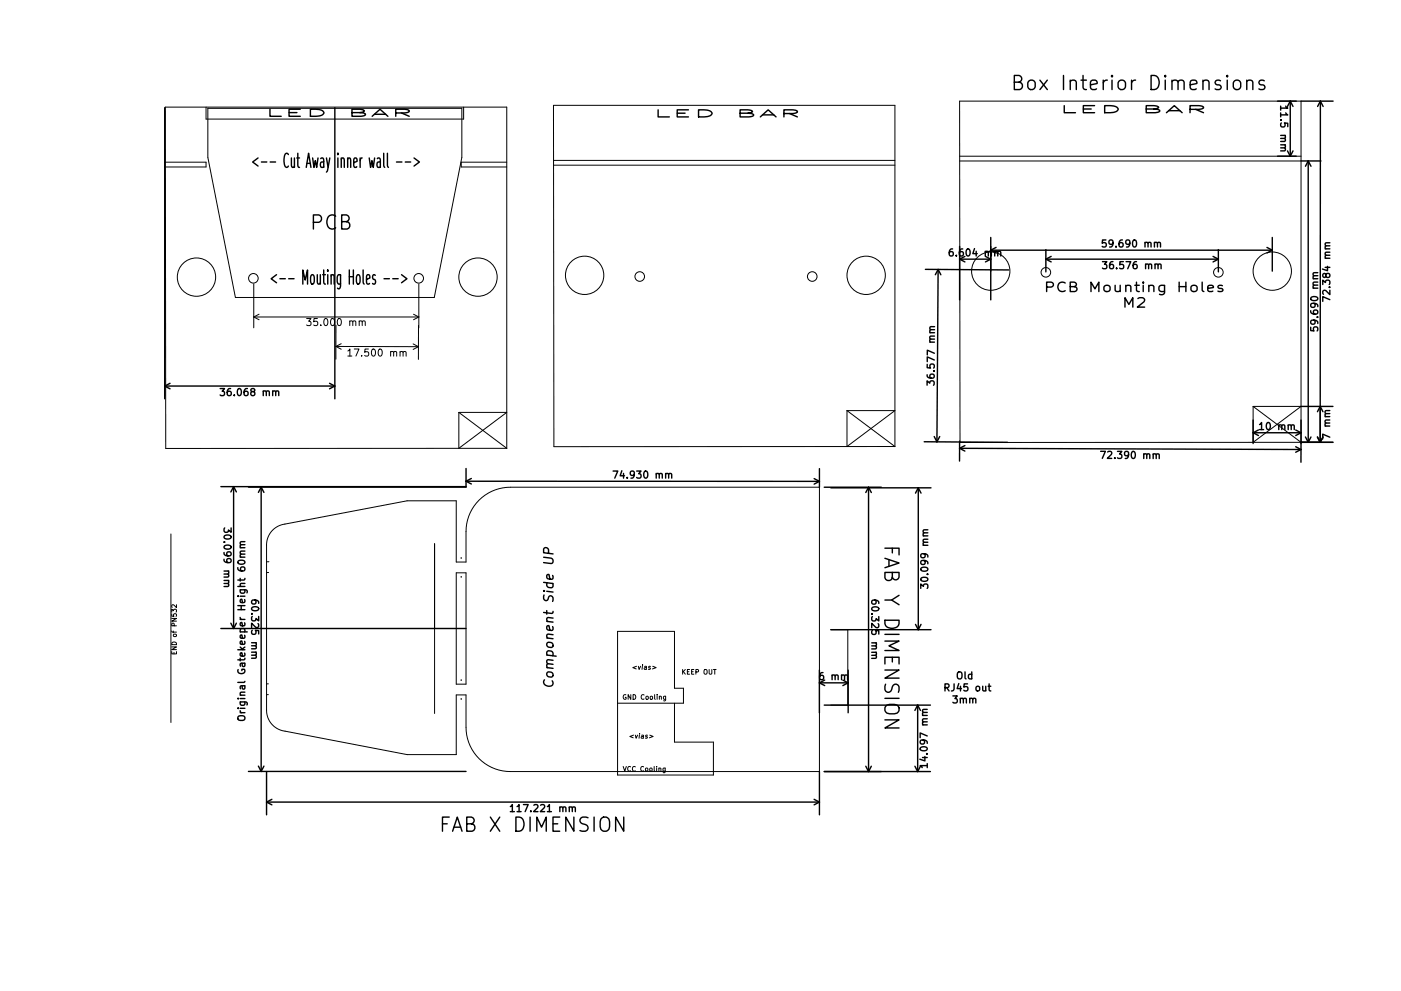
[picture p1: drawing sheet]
<svg xmlns="http://www.w3.org/2000/svg" width="297mm" height="210mm" viewBox="0 0 297 210" stroke-linecap="round" stroke-linejoin="round" font-family="sans-serif">
<g fill="none" stroke="#000" stroke-width=".21">
<path d="M35.1 34.4h8.6v1h-8.6M35.1 22.7h72.3v72.4h-72.3zM43.7 22.7v2.6h54.6v-2.6M44.1 23h53.8v10.4l-5.8 29.7h-42.2l-5.8-29.7zM107.4 34.4h-9.6v1h9.6M117.3 34h72.4M117.3 35h72.4M203.5 21.5h72.3v72.3l-72.3 .1zM203.5 34.2h72.3M203.5 33.1h72.3M53.8 67.3h35M53.8 60.3v9.3"/>
<path d="M53.8 67.3l1.1 .5M54.9 66.7l-1.1 .6M65 67.6h.9l-.5 .6 .5 .1v.6l-.2 .2-.7-.2M67.3 67.6h-.7l-.1 .7 .2-.1h.5l.2 .2-.1 .5-.2 .2-.6-.2M68 68.9v.2M68.8 67.7l.2-.1a.8 .8 0 0 1 .5 .7 .8 .8 0 0 1-.5 .8l-.2-.2-.1-.4zM70.3 67.7l.1-.1a.8 .8 0 0 1 .6 .7 .8 .8 0 0 1-.6 .8 1 1 0 0 1-.1-1.4zM71.2 73.5l17.5 .1M71.2 73.5l1.1 .6M71.2 69v7.2M71.7 67.7l.2-.1a.8 .8 0 0 1 .5 .7 .8 .8 0 0 1-.5 .8 1 1 0 0 1-.2-1.4zM72.3 72.9l-1.1 .6"/>
<path d="M73.7 75.5h.9M73.8 74.5l.4-.5v1.5M74.2 68.2l.2-.1 .3 .1 .1 .9M74.2 68.1v1M74.8 68.3l.2-.2 .4 .1v.9M75.1 74h1l-.6 1.5M76.2 68.2l.2-.1 .3 .1 .1 .9M76.2 68.1v1M76.7 75.4v.1M76.8 68.3l.2-.2 .4 .1v.9M78.1 74.1h-.7l-.1 .7 .2-.2 .5 .1 .2 .2-.1 .5-.6 .2-.2-.2M78.9 74.2l.2-.1a.8 .8 0 0 1 .5 .7 .8 .8 0 0 1-.5 .8l-.4-.6z"/>
<path d="M80.3 74.2l.2-.1a.8 .8 0 0 1 .6 .7 .8 .8 0 0 1-.6 .8l-.3-.6zM82.8 74.7l.2-.1h.4l.1 1M82.8 74.6v1M83.5 74.8l.2-.2h.3l.1 1M84.8 74.7l.2-.1h.4l.1 1M84.8 74.6v1M85.5 74.8l.2-.2h.3l.1 1M87.6 73l1.1 .6M87.7 66.7l1.1 .6M88.7 73.6l-1.1 .5M88.7 69v7.3M88.8 60.3v9.3"/>
<path d="M88.8 67.3l-1.1 .5M97.3 87.5l10.1 7.6M97.3 87.5h10.1l-10.1 7.6zM179.6 87.1l10.1 7.6-72.3 .1-.1-72.5h72.4v72.5M179.6 87.1h10.1l-10.1 7.6zM265.7 86.2h10.1l-10.1 7.6zM265.7 86.2l10.1 7.6M36.2 113.3v40M56.6 119.2h.4M57.7 112.6a4.5 4.5 0 0 1 2.7-1.4l25.9-4.9h10.4v12.9h2.1v-6.4a9.4 9.4 0 0 1 9.4-9.4h65.5v60.3h-65.5a9.4 9.4 0 0 1-9.4-9.4v-6.9h-2.1v12.7h-10.4l-25.8-5a4.5 4.5 0 0 1-4-4.4v-35.1a4.5 4.5 0 0 1 1.2-3zM92.1 115.3v36.1M36.4 138.3v.4h1v-.4"/>
<path d="M36.4 137.3h1l-1 .5h1M36.4 133.9l.2 .2h.8M36.4 131.2h1l-1 .6h1M36.4 130.3v.4l.5 .1-.1-.5h.5v.5M36.4 129.9v-.6l.4 .3 .1-.3h.4v.6M36.5 136.4a.54 .54 0 0 1 .6-.2 .54 .54 0 0 1 .3 .6h-1zM36.7 133.9v.4M36.8 134.6h.5l.1 .4h-.6zM36.9 138.4v.3M36.9 132.8v-.5h-.4l-.1 .5h1M37.4 128.3v.6l-.7-.6-.3 .2 .1 .4M56.6 121.5h.4"/>
<path d="M96.7 121.5h2.1v23.7h-2.1zM176.1 133.6h3.6v16h-3.6M56.6 147.4h.3M56.6 145.1h.3M130.9 149.2h14v-3.2h-1.9v-12h-12.1v30.4h20.4v-7h-8.3v-8.2M132.7 147.4a.45 .45 0 0 0-.6 .5 .45 .45 0 0 0 .6 .4v-.4h-.1M133.7 147.4v1l-.5-1v1M134.2 147.4a.51 .51 0 0 1 .6 .5 .51 .51 0 0 1-.6 .5zM134.3 156l-.8 .3 .8 .2M134.7 156l.2 .6 .3-.6M135 141.4l-.8 .2 .7 .3M135.3 141.4l.2 .6 .3-.6"/>
<path d="M135.6 156l-.1 .6M135.6 155.6v.1M136 156h.4v.6M136.2 141.4l-.1 .6M136.2 141v.1M136.4 156.2l-.5 .2 .2 .2h.3M136.6 147.5a.44 .44 0 0 0-.7 .4 .44 .44 0 0 0 .7 .4M136.7 141.4h.3l.1 .1-.1 .5h-.3l-.1-.3 .5-.1M137 147.8h.4v.5h-.4zM137.3 156h-.3l-.1 .2 .3 .1v.3h-.4M137.8 156l.7 .3-.8 .2M137.9 147.8h.4v.5h-.4z"/>
<path d="M137.9 141.4h-.2l-.2 .2 .4 .1-.1 .3h-.3M138.4 141.4l.7 .2-.8 .3M138.8 147.4v.8l.1 .2M139.3 147.4v.1M139.3 147.7v.7M139.8 147.8h.4v.6M139.8 147.7v.7M141.1 147.7v.8l-.2 .2h-.2M141.1 147.8l-.3-.1-.1 .2v.4h.4M144.7 142v1M144.9 142.5l.4 .5M145.3 142l-.6 .6"/>
<path d="M145.7 142.5h.4M146.2 142h-.5v1h.5M146.6 142.5h.4M147.1 142h-.5v1h.5M147.5 142.6l.5-.1 .1-.4-.6-.1v1M149.3 142.2l.2-.2 .4 .2v.5l-.1 .3-.5-.1zM150.4 142v.9l.1 .1 .4-.1v-.9M151.3 142h.5M151.5 142v1M132.1 162.6l.4 1 .3-1M133.7 162.7a.44 .44 0 0 0-.6 .4 .44 .44 0 0 0 .6 .4M134.7 162.7a.44 .44 0 0 0-.6 .4 .44 .44 0 0 0 .6 .4"/>
<path d="M136.5 162.7a.44 .44 0 0 0-.7 .4 .44 .44 0 0 0 .7 .4M136.9 163h.4v.6l-.4-.1zM137.8 163h.4v.6l-.4-.1zM138.7 162.6v.9l.1 .1M139.2 162.6v.1M139.2 162.9v.7M139.7 163h.4v.6M139.7 162.9v.7M141 162.9v.9l-.2 .1h-.2M141 163l-.3-.1-.1 .2 .1 .5h.3"/>
<circle cx="41.7" cy="58.8" r="4.1"/>
<circle cx="53.7" cy="59" r="1.02"/>
<circle cx="88.8" cy="59" r="1.02"/>
<circle cx="101.3" cy="58.8" r="4.1"/>
<circle cx="124" cy="58.4" r="4.1"/>
<circle cx="135.6" cy="58.7" r="1.02"/>
<circle cx="172.2" cy="58.7" r="1.02"/>
<circle cx="183.6" cy="58.4" r="4.1"/>
<circle cx="210.1" cy="57.5" r="4.1"/>
<circle cx="221.7" cy="57.8" r="1.02"/>
<circle cx="258.3" cy="57.8" r="1.02"/>
<circle cx="269.7" cy="57.5" r="4.1"/>
<circle cx="97.8" cy="118.4" r=".06"/>
<circle cx="97.8" cy="122.4" r=".06"/>
<circle cx="97.8" cy="148.3" r=".06"/>
<circle cx="97.8" cy="144.3" r=".06"/>
</g>
<g fill="none" stroke="#000" stroke-width=".3">
<path d="M215.1 17.4h1a.73 .73 0 0 0 .5-.7 .73 .73 0 0 0-.5-.7h-1v3h1.1a.8 .8 0 0 0 .6-.8 .8 .8 0 0 0-.7-.8M218.1 17.3a.81 .81 0 0 1 .8-.3 .81 .81 0 0 1 .6 .6v.8a.81 .81 0 0 1-.8 .6 .81 .81 0 0 1-.8-.6v-.8zM220.5 17l1.6 2M222.1 17l-1.6 2M225.5 16v3M226.9 17.3a.74 .74 0 0 1 1.3 .1v1.6M226.9 17v2M229.2 17h1.1M229.6 16v2.6l.2 .3 .5 .1M231.2 18l1.4-.3-.1-.6-.9-.1-.4 .4v1.2l.1 .3 .3 .1 .9-.1M233.9 17v2M234.8 17a.77 .77 0 0 0-.9 .6"/>
<path d="M235.8 16l-.2 .1 .2 .2 .1-.2-.1-.1v.3M235.8 17v2M237.3 17.1a.81 .81 0 0 1 1.3 .5v.8a.81 .81 0 0 1-.8 .6 .81 .81 0 0 1-.7-.6v-.8zM239.9 17v2M240.8 17a.77 .77 0 0 0-.9 .6M244.1 16a1.58 1.58 0 0 1 1.7 1 1.58 1.58 0 0 1-.6 1.9l-1.1 .1zM247.1 16l-.2 .1 .2 .2 .1-.2-.1-.1v.3M247.1 17v2M248.5 17.3a.74 .74 0 0 1 1.3 .1v1.6M248.5 17v2M249.8 17.4l.4-.4 .7 .1 .2 .3v1.6M252.3 18l1.5-.3-.2-.6-.8-.1-.5 .4v1.2l.2 .3 .3 .1 .8-.1"/>
<path d="M255.1 17.3a.74 .74 0 0 1 1.2 .1v1.6M255.1 17v2M258.8 17.1l-.7-.1-.5 .4 .2 .5 1 .2 .1 .3-.1 .5-.3 .1-.9-.1M260.2 16l-.1 .1 .1 .2 .1-.2-.1-.1v.3M260.2 17v2M261.8 17.1a.82 .82 0 0 1 1.3 .5v.8a.81 .81 0 0 1-.8 .6 .81 .81 0 0 1-.8-.6v-.8zM264.3 17.3a.74 .74 0 0 1 1.3 .1v1.6M264.3 17v2M268.1 17.1l-.8-.1-.4 .4 .2 .5 1 .2 .1 .3-.1 .5-.3 .1-.9-.1M34.9 22.9v61.7M54.7 33.5l-1.1 .9 1.1 .8M55.4 34.4h1.2"/>
<path d="M57.2 23.2v1.5h2.4M57.3 34.4h1.1M61.1 32.8l-.2-.3a1.34 1.34 0 0 0-.7 1.7 1.12 1.12 0 0 0 .7 1.3l.2-.3M61.3 23.9h1.7M61.8 33.5l.1 1.9 .3 .1 .2-.3M62.4 33.5v2M62.9 33.5h.6M63.1 32.5v2.6l.1 .3 .3 .1M63.7 23.2h-2.4v1.5h2.4M64.9 35.5l.5-3 .5 3M65.1 34.7h.7M65.8 23.2a3 3 0 0 1 2.9 .6 .91 .91 0 0 1-1 .8l-1.9 .1z"/>
<path d="M66.3 33.5l.3 2 .3-1.4 .2 1.4 .3-2M68 33.7l.1-.2 .5 .2v1.8M68.6 34.2l-.5 .2-.2 .4 .2 .7 .5-.1M69.2 33.5l.4 2M69.9 33.5l-.5 2.7-.2 .3M71 22.9v61.7M71.6 32.5v.3M71.6 33.5v2M72.4 33.8l.2-.3 .3 .2 .1 1.8M72.4 33.5v2M73.7 33.8l.2-.3 .4 .2 .1 1.8M73.7 33.5v2"/>
<path d="M74.6 23.9h1.7l.9-.3v-.1l-.4-.3h-2.2v1.5h1.9l1-.3v-.2l-.3-.2-.9-.1M75 34.5l.7-.3-.2-.7-.4 .2-.1 1.4 .2 .4 .4-.1M76.4 33.5v2M76.8 33.5l-.3 .2-.1 .4M78.3 33.5l.3 2 .3-1.4 .2 1.4 .3-2M78.9 24.7l1.7-1.5 1.6 1.5M79.4 24.2h2.4M80 33.7l.1-.2 .5 .2v1.8M80.6 34.2l-.5 .2-.2 .4 .2 .7 .5-.1M81.4 32.5v2.6l.2 .4M82.1 32.5v2.6l.3 .4M83.9 24l2.4-.1 .5-.2v-.2l-1-.3h-1.9v1.5"/>
<path d="M84.1 34.4h1.1M85.1 24l1.7 .7M85.9 34.4h1.2M87.8 33.5l1.1 .9-1.1 .8M139.5 23.3v1.5h2.4M143.6 24h1.6M146 23.3h-2.4v1.5h2.4M148.1 23.3a3 3 0 0 1 2.9 .6 .91 .91 0 0 1-1 .8l-1.9 .1zM156.9 24h1.7l.9-.3v-.1l-.4-.2-2.2-.1v1.5h1.9l1-.3v-.2l-.3-.1-.9-.2M161.2 24.8l1.7-1.5 1.6 1.5M161.7 24.4h2.4M166.2 24.1l2.4-.1 .5-.2v-.2l-1-.3h-1.9v1.5"/>
<path d="M167.4 24.1l1.7 .7M225.6 22.4v1.5h2.4M229.7 23.1h1.7M232.1 22.4h-2.4v1.5h2.4M234.2 22.4a3 3 0 0 1 2.9 .7 .91 .91 0 0 1-1 .7l-1.9 .1zM243 23.1h1.7l.9-.3v-.1l-.4-.2-2.2-.1v1.5h1.9l1-.3v-.2l-.3-.1-.9-.2M247.3 23.9l1.7-1.5 1.6 1.5M247.8 23.5h2.4M252.3 23.2l2.4-.1 .5-.2v-.2l-1-.3h-1.9v1.5M253.5 23.2l1.7 .7M270.9 21.5h3.9M270.9 33.1h3.9"/>
<path d="M271.5 25.4h.2M271.5 22.5v.9M271.5 23.9v.9M271.5 28.7h1M271.5 30.7h1M271.7 26.1l-.2 .2 .2 .6h.5l.2-.1 .1-.5-.2-.2 .7 .1v.7M272.3 29.4l.2 .2v.3l-1 .1M272.3 31.4l.2 .2v.3l-1 .1M272.4 28.7l.1 .2v.4l-1 .1M272.4 30.7l.1 .2v.4l-1 .1M272.6 22.5l.4 .4h-1.5M272.6 23.9l.4 .5h-1.5"/>
<path d="M273 32l.6 1.1M273.6 21.5v11.6M273.6 21.5l-.6 1.1M273.6 21.5l.5 1.1M274.1 32l-.5 1.1M275.8 21.5h6.8M275.8 34.2h4.3M277.4 34.2v59.6M277.4 34.2l.6 1.1M277.4 34.2l-.6 1.1M279.9 21.5v72.3M279.9 21.5l.6 1.1"/>
<path d="M279.9 21.5l-.5 1.1M58.6 58.3l-1.1 .8 1.1 .9M59.3 59.1h1.2M61.2 59.1h1.1M66.1 58.3l.4 .1 .1 .5v.8l-.3 .6-.3-.2-.2-.4v-.8zM66.4 47.2h1.2a.81 .81 0 0 0 .6-.8 .81 .81 0 0 0-.6-.8h-1.2v3M67.3 58.3v1.8l.4 .2 .2-.3M67.9 58.3v2M68.4 58.3h.6M68.6 57.3v2.6l.1 .2 .3 .2M69.5 57.3v.3M69.5 58.3v2"/>
<path d="M70.2 58.6l.2-.3 .4 .1v1.9M70.2 58.3v2M71.2 45.9a1.12 1.12 0 0 0-1.3-.2 1.12 1.12 0 0 0-.6 1.2 1.27 1.27 0 0 0 .3 1.3 1.27 1.27 0 0 0 1.4 .3l.2-.2M72.2 58.3v2.4l-.3 .6-.3-.2M72.2 58.4l-.4-.1-.3 .6 .1 1.2 .2 .2 .4-.2M72.4 47h1a.73 .73 0 0 0 .6-.7 .73 .73 0 0 0-.6-.7h-1v3h1.2a.8 .8 0 0 0 .6-.9 .8 .8 0 0 0-.8-.7M74.1 57.3v3M74.1 58.7h.8M74.9 57.3v3M75.8 58.3l.4 .1 .1 .5v.8l-.2 .6-.4-.2-.1-.4v-.8zM77 57.3v2.6l.2 .4M77.7 59.3l.7-.3-.2-.7-.4 .1-.1 1.5 .2 .4 .4-.2"/>
<path d="M79.6 58.4l-.4-.1-.2 .4 .1 .4 .5 .3v.7l-.2 .2-.4-.2M81.4 59.1h1.2M83.3 59.1h1.1M85.1 58.3l1.2 .8-1.2 .9M196.2 57.1l17.7 .2M198.9 57.2l-.3 36.5M198.9 57.2l.6 1.1M198.9 57.2l-.6 1.1M202 52.8l-.5 .1a1.01 1.01 0 0 0 0 1.4l.5-.1 .1-.5-.3-.3-.4 .1-.1 .2M202.8 54.2v.1M203.5 55h6.6M203.5 52.3v11.3"/>
<path d="M203.5 55l1.1 .6M204.1 52.8l-.4 .1a1.01 1.01 0 0 0 0 1.4l.5-.1 .1-.5-.3-.3-.5 .1-.1 .2M204.6 54.4l-1.1 .6M205 53l.2-.2a.8 .8 0 0 1 .5 .8 .8 .8 0 0 1-.5 .7l-.4-.6zM206.6 52.7l-.3 1.1h.9M207 53.3v1M208.9 53.5l.2-.2 .4 .1v.9M208.9 53.3v1M208.9 54.4l1.2 .6M209.5 53.5l.3-.2 .3 .1 .1 .9M210.1 50.4v13.2M210.1 55l-1.2 .6"/>
<path d="M210.1 53.1h59.6M210.1 53.1l1.1 .6M210.9 53.5l.2-.2 .4 .1v.9M210.9 53.3v1M211.2 52.5l-1.1 .6M211.5 53.5l.3-.2 .3 .1 .1 .9M221.7 55h36.6M221.7 53v4.7M221.7 55l1.2 .6M222.9 54.4l-1.2 .6M233.7 55.5h1l-.5 .6 .4 .1v.7l-.2 .1-.7-.1M234.5 50.9h-.7l-.1 .7 .2-.1 .5 .1 .1 .2v.5l-.2 .1-.6-.1"/>
<path d="M236 55.5l-.5 .1a1.01 1.01 0 0 0 0 1.4l.5-.1 .1-.5-.3-.3-.4 .1-.2 .2M236 51.6l-.3 .2h-.4l-.2-.2v-.4l.3-.3 .4 .1 .2 .2a1 1 0 0 1-.5 1.2h-.2M236.6 52.3v.1M236.7 56.9v.1M238 50.9l-.5 .1a1.01 1.01 0 0 0 0 1.4l.5-.1 .1-.5-.3-.3-.4 .1-.1 .2M238.2 55.5h-.7l-.1 .7 .2-.1 .5 .1 .1 .2v.5l-.2 .1-.6-.1M238.7 55.5h1l-.6 1.5M239.5 51.6l-.2 .2h-.3l-.3-.2v-.4l.3-.3 .4 .1 .1 .2a1 1 0 0 1-.4 1.2h-.3M240.3 51.1l.2-.2a.8 .8 0 0 1 .5 .8 .8 .8 0 0 1-.5 .7l-.2-.1-.2-.5zM241 59.9v1.7l.1 .2 .4 .1M241 55.5l-.5 .1a1.01 1.01 0 0 0 0 1.4l.5-.1 .1-.5-.3-.3-.4 .1-.2 .2M242.4 59.9l-.1 .1h.2l-.1-.1v.2"/>
<path d="M242.8 51.6l.2-.2 .3 .1 .1 .9M242.8 51.4v1M242.9 56.2l.2-.2 .4 .1v.9M242.9 56v1M243.4 51.6l.2-.2 .4 .1v.9M243.5 56.2l.2-.2 .4 .1 .1 .9M244.8 51.6l.2-.2 .3 .1 .1 .9M244.8 51.4v1M244.9 56.2l.2-.2 .4 .1v.9M244.9 56v1M245.4 51.6l.2-.2 .4 .1v.9M245.5 56.2l.2-.2 .4 .1 .1 .9"/>
<path d="M250 59.9v2M251.4 59.9v2M254.9 59.9v1.7l.3 .3M257.2 54.4l1.1 .6M258.3 53v4.7M258.3 55l-1.1 .6M268.6 52.5l1.1 .6M269.7 50.4v7.1M269.7 53.1l-1.1 .6M278.4 59.1h1M279.4 59.9h-.9l-.1 .4 .2 .2M279.4 58.5l-.9 .1-.1 .3 .1 .2"/>
<path d="M279.4 57.9h-.9l-.1 .4 .2 .2M281 56.7h1M281 54.8h1M281 52.8h1M281.1 58.3l.3-.3h.3l.3 .3v.3l-.2 .2-.4 .1-.2-.2-.2-.6-.5 .1v.4l.1 .2 .2 .1 .3-.3M281.5 56.5v.9l-1.1-.3M282 54.2h-1v.4l.1 .2M282 53.5l-1 .1v.3l.2 .3M282 52.2h-1v.4l.1 .2M282 51.5l-1 .1v.3l.2 .3M64.2 60.3v-3l.5 2.1 .5-2.1v3M196.6 79.5v.4a1.01 1.01 0 0 0 1.5 .1l-.2-.6h-.5l-.3 .3v.2l.3 .3"/>
<path d="M196.6 77.3v.7l.7 .1-.1-.2v-.5l.2-.2 .5 .1 .2 .6-.2 .2M197.1 72.6h1M197.1 70.6h1M197.9 78.7h.2M198.1 76.4l-1.5-.7v1M198.1 75l-1.5-.7v1M198.1 72h-.9l-.1 .4 .2 .2M198.1 71.3l-.9 .1-.1 .3 .2 .2M198.1 70h-.9l-.1 .4 .2 .2M198.1 69.3l-.9 .1-.1 .3 .3 .2M221.9 60.9h1a.52 .52 0 0 0 .5-.5 .52 .52 0 0 0-.5-.5h-1v2M225.8 60.1a.99 .99 0 0 0-1.5 .8 .99 .99 0 0 0 1.5 .8"/>
<path d="M226.9 60.8l1.1-.1a.45 .45 0 0 0 .2-.5 .45 .45 0 0 0-.5-.3h-.8v2h1a.51 .51 0 0 0 .4-.4 .51 .51 0 0 0-.2-.6l-.4-.1M231.3 61.9v-2l.8 1.4 .9-1.4v2M234.2 60.7a.75 .75 0 0 1 1.2 .2v.6a.73 .73 0 0 1-.7 .4 .73 .73 0 0 1-.7-.4zM236.4 60.5v1.1a.67 .67 0 0 0 1.1 .1M237.5 60.5v1.4M238.5 65.2v-2l.8 1.4 .9-1.4v2M238.7 60.7a.7 .7 0 0 1 1.1 .1v1.1M238.7 60.5v1.4M240.6 60.5h.9M241.3 63.4a1.03 1.03 0 0 1 1.3 0l.1 .1-.1 .5-1.5 1.2h1.6M242.4 60.5v1.4M243.6 60.7a.7 .7 0 0 1 1 .1v1.1"/>
<path d="M243.6 60.5v1.4M246.9 60.5v1.6a.72 .72 0 0 1-1.1 .3M246.9 60.6a.85 .85 0 0 0-1.2 .3l.1 .8a.92 .92 0 0 0 1.1 .1M250 60.8h1.4M252.6 60.7a.75 .75 0 0 1 1.2 .2v.6a.73 .73 0 0 1-.6 .4 .73 .73 0 0 1-.7-.4zM256.1 61.2l1.2-.2-.2-.4-.7-.1-.3 .3 .1 1h.9M259.2 60.6a.66 .66 0 0 0-1 .2l.1 .3 .9 .2 .1 .2-.1 .3-.3 .1-.7-.1M277.9 69.4v.7l.7 .1-.1-.2v-.5l.3-.1h.5l.1 .2-.1 .6M277.9 65.9l.1 .5a1.01 1.01 0 0 0 1.4 0l-.1-.5-.5-.1-.3 .3v.4l.3 .1M278 63.1a.81 .81 0 0 1 1.4 .3 .85 .85 0 0 1-1.5-.1zM278.4 61.1h1M278.5 67.9l.3 .3v.4l-.3 .2h-.3l-.3-.3 .1-.4 .2-.2a1 1 0 0 1 1.2 .5v.2"/>
<path d="M278.5 64.4l.3 .2v.5l-.3 .1h-.3l-.3-.3 .1-.4 .2-.1a1 1 0 0 1 1.2 .4v.3M279.3 67.3h.1M279.4 60.5l-.9 .1-.1 .3 .1 .2M280.5 60.4v-1l.5 .5 .1-.3 .2-.2 .6 .2 .1 .6-.2 .2M281.8 60.9h.2M282 63.6l-1.5-.7v1M282 61.6v.9l-1.1-.9-.4 .3 .1 .5M34.9 81.9h36.1M34.9 81.9l1.2 .6M36.1 81.3l-1.2 .6M46.7 82.4h.9l-.5 .6 .4 .2v.6l-.2 .1-.6-.1M48.9 82.4l-.4 .1a1.01 1.01 0 0 0 0 1.4l.5-.1v-.5l-.3-.3-.4 .1-.1 .2"/>
<path d="M49.7 83.8v.1M50.5 82.6l.2-.2a.8 .8 0 0 1 .5 .8 .8 .8 0 0 1-.5 .7l-.2-.1-.2-.4zM52.5 82.4l-.5 .1a1.01 1.01 0 0 0 0 1.4l.5-.1 .1-.5-.3-.3-.4 .1-.2 .2M53.5 83.1l-.3-.3v-.2l.3-.2 .4 .1 .1 .4-.7 .3-.1 .2v.3l.3 .2h.2l.3-.2v-.5l-.3-.1M55.8 83.1l.2-.2 .4 .1 .1 .9M55.8 82.9v1M56.5 83.2l.2-.3 .3 .1 .1 .9M57.8 83.1l.2-.2 .4 .1 .1 .9M57.8 82.9v1M58.5 83.2l.2-.3 .3 .1 .1 .9M69.9 81.3l1.1 .6M71 81.9l-1.1 .6"/>
<path d="M98.8 99.4v3.9h-46.1M130 99.9h1l-.7 1.5M131.8 99.9l-.3 1h.9M135 99.9h.9l-.5 .6 .4 .2 .1 .5-.3 .2-.6-.1M173.7 99.4v4M195.9 93.7l17.7 .1M196.6 81.7v-.9l.5 .5 .1-.4 .2-.1 .6 .2 .1 .5-.2 .2M198.1 92.6l.5 1.1M199.2 92.6l-.6 1.1M203.4 95.1l72.4 .3M203.4 95.1l1.2 .6M203.5 93.6l-.1 4.2"/>
<path d="M204.6 94.5l-1.2 .6M233.4 95.8h1l-.7 1.5M234.9 95.9l.5-.1 .3 .4-.9 1.1h.9M236.4 97.1v.2M236.9 95.8h1l-.5 .5 .4 .2 .1 .5-.3 .3-.7-.2M239.3 96.4l-.3 .3h-.3l-.3-.3v-.3l.2-.3h.4l.3 .3a1 1 0 0 1-.4 1.2h-.3M240 95.9l.2-.1a.8 .8 0 0 1 .5 .7 .8 .8 0 0 1-.5 .8l-.2-.2-.1-.4zM242.5 96.4l.2-.1 .4 .1v.9M242.5 96.3v1M243.1 96.5l.3-.2 .3 .1 .1 .9M244.5 96.4l.2-.1 .4 .1v.9M244.5 96.3v1"/>
<path d="M245.1 96.5l.3-.2 .3 .1 .1 .9M265.7 91.8h10.1M265.7 89.1v5M265.7 91.8l1.1 .6M266.8 91.2l-1.1 .6M267.1 90.1l.4-.5v1.5M267.1 91.1h.8M268.7 89.7l.1-.1a.8 .8 0 0 1 .6 .8 .8 .8 0 0 1-.6 .7 1 1 0 0 1-.1-1.4zM271.1 90.3l.2-.2 .4 .1 .1 .9M271.1 90.1v1M271.8 90.4l.2-.3 .3 .1 .1 .9M273.1 90.3l.2-.2 .4 .1 .1 .9"/>
<path d="M273.1 90.1v1M273.8 90.4l.2-.3 .3 .1 .1 .9M274.7 94.8l1.1 .6M274.7 91.2l1.1 .6M275.8 93.8h6.8M275.8 86.2h6.8M275.8 95.4l-1.1 .6M275.8 93.8v4.3M275.8 89.1v5M275.8 91.8l-1.1 .6M276.8 92.7l.6 1.1M278 92.7l-.6 1.1"/>
<path d="M279.3 87.4l.6-1.2 .6 1.2M279.3 92.7l.6 1.1M280.5 92.7l-.6 1.1M280.9 90.4h1M280.9 88.4h1M281.9 92.8l-1.5-.7v1M281.9 89.8h-.9l-.1 .4 .2 .2M281.9 89.1l-.9 .1-.1 .3 .3 .3M281.9 87.8h-.9l-.1 .4 .2 .2M281.9 87.1l-.9 .1-.1 .3 .3 .3M46.8 103.2h52M47.5 115h.1"/>
<path d="M47.5 117.2l.1 .5a1.01 1.01 0 0 0 1.4 0l-.1-.5-.5-.1-.3 .3v.4l.3 .1M47.5 118.7l.1 .4a1.01 1.01 0 0 0 1.4 0l-.1-.5-.5-.1-.3 .3v.4l.3 .2M47.6 113.7a.89 .89 0 0 1 1.4 .3 .85 .85 0 0 1-1.5-.1zM47.6 112l-.1 .7 .3 .2h.5l.1-.5 .6 .5v-.9M47.6 115.8a.81 .81 0 0 1 1.4 .4 .85 .85 0 0 1-1.5-.2zM49.5 103.2v30.1M49.5 103.2l-.6 1.2M49.5 103.2l.6 1.2M50.6 119a.81 .81 0 0 1 1.3 .4 .85 .85 0 0 1-1.5-.2zM50.9 118.2h1M50.9 116.2h1M51.9 117.6h-.9l-.1 .4 .2 .2"/>
<path d="M51.9 116.9l-.9 .1-.1 .4 .2 .2M51.9 115.6h-.9l-.1 .4 .2 .2M51.9 114.9l-.9 .1-.1 .4 .2 .2M55.4 103.3v60.4M55.4 103.3l-.6 1.2M55.4 103.3l.6 1.2M98.8 102.1h74.9M98.8 102.1l1.1 .6M99.9 101.5l-1.1 .6M115.3 118.2l1.6 .2a.64 .64 0 0 1 .2 1.1l-1.8-.1M116.3 117.4v-.8l-.2-.3a.51 .51 0 0 0-.8 .2v.8l2 .2M132.2 100.4v1"/>
<path d="M133 101.3v.1M134.5 100.6l-.2 .2-.4 .1-.3-.3v-.4l.3-.3h.3l.3 .3a1 1 0 0 1-.4 1.2h-.3M136.6 100.1l.2-.2a.8 .8 0 0 1 .6 .8 .8 .8 0 0 1-.6 .7l-.2-.1-.1-.4zM139.1 100.6l.2-.2 .4 .1 .1 .9M139.1 100.4v1M139.8 100.7l.2-.3 .3 .1 .1 .9M141.1 100.6l.2-.2 .4 .1 .1 .9M141.1 100.4v1M141.8 100.7l.2-.3 .3 .1 .1 .9M172.6 101.5l1.1 .6M173.7 102.1l-1.1 .6M174.8 103.4h12.1"/>
<path d="M176.1 103.5h21.3M184.1 103.4v60.3M184.1 103.4l-.5 1.1M184.1 103.4l.6 1.1M187.6 116.3h3v1.4M187.6 118.4l3 1-3 1M188.5 118.7v1.5M189.2 116.3v1M194.7 103.5v30.1M194.7 103.5l.6 1.1M194.7 103.5l-.6 1.1M195.7 115.7h1"/>
<path d="M195.7 113.7h1M195.9 118.9l.2 .3v.3l-.2 .3h-.4l-.3-.3v-.3l.3-.3a1 1 0 0 1 1.2 .4v.3M195.9 117.5l.2 .3v.4l-.2 .1h-.4l-.3-.3 .1-.4 .2-.1a1 1 0 0 1 1.2 .4v.3M196.7 115l-.9 .1-.1 .4 .2 .2M196.7 114.4l-.9 .1-.1 .3 .2 .2M196.7 113l-.9 .1-.1 .4 .2 .2M196.7 112.4l-.9 .1-.1 .3 .2 .2M46.8 133.3h52M47.5 121.2h1M47.5 123.2h1M48.3 121.8l.2 .2-.1 .4h-.9M48.3 123.8l.2 .2-.1 .4h-.9"/>
<path d="M48.4 121.2l.1 .2-.1 .3-.9 .1M48.4 123.2l.1 .2-.1 .3-.9 .1M48.9 132.2l.6 1.1M50.1 132.2l-.6 1.1M50.4 126.5h.2M50.4 120.4l.1 .5a1.01 1.01 0 0 0 1.4 0l-.1-.5-.5-.1-.3 .3 .1 .4 .2 .1M50.4 137.9h1.5M50.4 129.4h1.5M50.4 128.5h1.5M50.4 124.4h1.5M50.9 131l.3 .4M50.9 125.1h1.2l.3 .3v.4"/>
<path d="M50.9 122.7v.6M50.9 139.6v.6M50.9 137.3l.6 .6M50.9 134.1h1.5M50.9 131.4h1M50.9 126.5h1M51 134.1l-.1-.5 .3-.2 .7 .1v.6M51 125.1l-.1 .5 .3 .3 .7-.2v-.6M51.1 128.5v.9M51.9 138.6v.4l-.2 .2-.7-.1v-.5l.3-.1 .1 .7M51.9 136.1v.4l-.2 .2-.7-.1v-.5l.3-.1 .1 .7M51.9 134.8v.4l-.2 .2h-.7v-.6l.3-.1 .1 .7"/>
<path d="M51.9 132.1v.5l-.2 .2-.7-.1v-.6h.3l.1 .7M51.9 127.2v.4l-.2 .3-.7-.1v-.6l.3-.1 .1 .8M51.9 139.6l-.2 .4h-1.3M51.9 123.8l-.9 .1-.1 .3 .2 .2M51.9 122.7l-.2 .4h-1.3M51.9 137.3l-.5 .4M53.3 130.2h.2M53.3 136.4h1M53.3 138.4h1M53.5 128.9a.81 .81 0 0 1 1.3 .3 .85 .85 0 0 1-1.5-.1zM53.5 130.8l-.2 .6 .3 .3h.5l.2-.5 .5 .5v-.9M53.5 133.7l-.2 .2 .2 .6 .5 .1 .2-.2 .1-.5-.2-.2 .7 .1v.7"/>
<path d="M54 127.3l.3 .3v.3l-.3 .3h-.4l-.3-.3v-.3l.3-.3a1 1 0 0 1 1.2 .4v.3M54.1 137l.2 .2v.4l-1 .1M54.1 139l.2 .2v.4l-1 .1M54.2 136.4l.1 .2v.3l-1 .1M54.2 138.4l.1 .2v.3l-1 .1M54.7 132.3l.1 .6-.4 .3-1.1-1v1M115.3 125.4h.1M115.3 123.6l2 .2M115.4 126.2a.85 .85 0 0 0 0 1.1l.6 .1 .5-.9h.6a.85 .85 0 0 1 .1 1.1M115.9 139l2 .2M115.9 135.4l1.4 .1M115.9 131.8l1.4 .2"/>
<path d="M115.9 129.5v.8M115.9 125.4l1.4 .2M116 139v-.8l.3-.1h.6a.66 .66 0 0 1 .3 1M116 136.4l.3-.1h.6l.3 .3a.5 .5 0 0 1-.3 .8l-.8-.2-.2-.3zM116 123.7a.66 .66 0 0 0 .3 .9l.6 .1 .3-.1v-.8M117.2 132.9l.1 .6-.3 .3-1-.2v-.8l.4-.1 .2 1M117.2 122.1v.7h-1l-.3-.3 .1-.6h.4l.2 1M117.3 134.7l-1.3-.1-.1 .5 .2 .3M117.3 131.1h-1.3l-.1 .4 .2 .4M117.3 129.7l-.1 .4-.2 .1-1.7-.3M176.1 133.6h21.3M184.8 130.2h.2"/>
<path d="M184.8 136.4h1M184.8 138.4h1M184.9 129a.89 .89 0 0 1 1.4 .2 .85 .85 0 0 1-1.5-.1zM185 130.8l-.2 .7 .3 .2h.5l.1-.5 .6 .5v-.9M185 133.7l-.2 .3 .2 .5 .5 .1 .2-.1v-.5l-.1-.3 .7 .1v.7M185.5 127.3l.2 .3v.3l-.2 .3h-.4l-.3-.3v-.3l.3-.3a1 1 0 0 1 1.2 .4v.3M185.6 137l.2 .2-.1 .4-.9 .1M185.6 139l.2 .2-.1 .4-.9 .1M185.7 136.4l.1 .2-.1 .4h-.9M185.7 138.4l.1 .2-.1 .4h-.9M186.2 132.3l.1 .6-.4 .3-1.1-1v1M187.6 131.6h3a1.58 1.58 0 0 1-1 1.7 1.58 1.58 0 0 1-1.8-.6z"/>
<path d="M187.6 136h3l-2.1 1 2.1 1h-3M187.6 127.3h1.4M187.6 134.6h3M189.2 121.4v1a.73 .73 0 0 0 .7 .6 .73 .73 0 0 0 .7-.6v-1h-3v1.2a.8 .8 0 0 0 .9 .6 .8 .8 0 0 0 .7-.8M189.2 139.4v1M190.6 126.3l-1.6 1 1.6 1M194.1 132.5l.6 1.1M195.2 124.8v-.9l.6 .5 .1-.4h.7l.1 .2-.1 .6M195.3 132.5l-.6 1.1M195.4 122.6a.81 .81 0 0 1 1.3 .4 .85 .85 0 0 1-1.5-.2zM195.4 120.5a.81 .81 0 0 1 1.3 .3 .85 .85 0 0 1-1.5-.1zM196.6 121.8h.1"/>
<path d="M50.4 150.3h.2M50.4 148.2h.2M50.5 152.1a.96 .96 0 0 1 1.4 .1 .5 .5 0 0 1-.5 .7h-.5a.5 .5 0 0 1-.4-.3 .5 .5 0 0 1 0-.5zM50.5 142.1a.7 .7 0 0 0 .7 .8 .7 .7 0 0 0 .7-.8l-.6-.1v.3M50.9 150.8l.3 .4M50.9 148.9h1.2l.3 .3v.4M50.9 151.2h1M50.9 150.3h1M50.9 148.2h1M50.9 147.5h1M51 148.9l-.1 .5 .3 .2 .7-.1v-.6M51.3 145.5l.1 .5 .2 .2 .3-.2v-.5"/>
<path d="M51.3 140.7l.1 .5 .2 .2 .3-.2v-.5M51.9 146.9h-.9l-.1 .4 .2 .2M51.9 145.5l-.9 .1v.5M51.9 144.6l-.2 .2h-1.3M51.9 140.7l-.9 .1v.6M115.4 144.2a.88 .88 0 0 0 0 1.1 .88 .88 0 0 0 1 .3 .69 .69 0 0 0 .8-.3 .69 .69 0 0 0-.1-.9M115.9 141.6l1.4 .2M116 142.7l.3-.2 .6 .1 .3 .2a.5 .5 0 0 1-.3 .9l-.8-.2-.2-.3zM117.3 140.9h-1.3l-.1 .5 .2 .3M117.3 140.1l-1.3-.1a.51 .51 0 0 0 .2 .8M173.7 142.2v9M173.7 144.9h6.1"/>
<path d="M173.7 144.9l1.2 .6M174.5 142.7l-.4 .1a1.01 1.01 0 0 0 0 1.4l.5-.1v-.5l-.3-.3h-.4l-.1 .3M174.8 149.6h22.5M174.9 144.3l-1.2 .6M176.4 143.3l.2-.1 .4 .1 .1 .9M176.4 143.2v1M177.1 143.4l.2-.2 .3 .1 .1 .9M178.4 143.3l.2-.1 .4 .1 .1 .9M178.4 143.2v1M178.7 144.3l1.1 .6M179.1 143.4l.2-.2 .3 .1 .1 .9M179.8 142.2v9"/>
<path d="M179.8 144.9l-1.1 .6M187.6 140.9v-1.5h3v1.5M187.6 142.2h3l-3 1.7h3M187.6 152.7h3l-3 1.7h3M187.6 148.2h3M187.8 145.2l-.2 1.1a.73 .73 0 0 0 .7 .6 .73 .73 0 0 0 .7-.6 1.1 1.1 0 0 1 .8-1.1 .77 .77 0 0 1 .8 .5l-.1 1.2M187.8 149.9a2.13 2.13 0 0 1 2.7 0 1 1 0 0 1 0 1 1 1 0 0 1-.9 .5h-1a1 1 0 0 1-.9-.5 1 1 0 0 1 .1-1zM194.6 149.6v14.1M194.6 149.6l.6 1.1M194.6 149.6l-.6 1.1M195.2 158.6a.81 .81 0 0 1 1.4 .3 .85 .85 0 0 1-1.5-.1zM195.6 153.8h1"/>
<path d="M195.6 151.8h1M195.7 157l.3 .3v.3l-.3 .3h-.3l-.3-.3v-.3l.3-.3a1 1 0 0 1 1.2 .4v.3M196.4 159.9h.2M196.6 156.1l-1.5-.6v1M196.6 153.1l-.9 .1-.1 .4 .1 .2M196.6 152.5l-.9 .1-.1 .3 .2 .2M196.6 151.1l-.9 .1-.1 .4 .1 .2M196.6 150.5l-.9 .1-.1 .3 .2 .2M200.4 145.9l.7-.1 .1-.2-.1-.4-.7-.1v1.5M200.7 145.9l.5 .7M202 147.6h1l-.5 .6 .4 .2v.6l-.2 .1-.7-.1M202.3 145.1l-.1 1.3-.5 .2"/>
<path d="M203 142.8l.3-.3a.5 .5 0 0 1 .7 .5v.5a.5 .5 0 0 1-.5 .6 .5 .5 0 0 1-.5-.6zM203.3 145l-.4 1.1h1M203.6 148.3l.2-.2 .4 .1v.9M203.6 148.1v1M203.6 145.6v1M204.2 148.4l.3-.3 .3 .1 .1 .9M204.6 142.5v1.3l.2 .2M205.1 145.1h-.7v.7l.2-.1h.5l.1 .3-.1 .5-.2 .1-.5-.1M205.6 148.3l.2-.2 .4 .1v.9M205.6 148.1v1M206 143.1l-.4-.1-.3 .3 .2 .7h.5M206 142.5v1.5"/>
<path d="M206.2 148.4l.3-.3 .3 .1 .1 .9M207.1 145.7l.3-.1 .3 .3v.4l-.3 .3-.3-.1-.2-.2zM208.4 145.6v.9l.4 .1 .2-.1M209 145.6v1M209.5 145.6h.6M209.7 145.1v1.3l.4 .2M52.7 163.7h46.1M54.8 162.5l.6 1.2M56 162.5l-.6 1.2M56.5 170.2h117.2M56.5 163.7v9.2M56.5 170.2l1.1 .6"/>
<path d="M57.6 169.6l-1.1 .6M93.8 174.8h1M95.2 173.4h-1.4v3M96 176.4l1-3 1 3M96.2 175.5h1.5M99 174.8h1a.73 .73 0 0 0 .5-.7 .73 .73 0 0 0-.5-.7h-1v3h1.1a.8 .8 0 0 0 .6-.9 .8 .8 0 0 0-.7-.7M104 173.4l2 3M106 173.4l-2 3M108.2 171.1l.4-.4v1.5M108.2 172.2h.9M109.4 173.4a1.58 1.58 0 0 1 1.7 .9 1.58 1.58 0 0 1-.6 1.9l-1.1 .2zM109.6 171.1l.5-.4v1.5"/>
<path d="M109.6 172.2h.9M111 170.7h1l-.7 1.5M112.4 173.4v3M112.6 172.1v.1M113.2 170.8l.6-.1 .3 .4-1 1.1h1M113.8 176.4v-3l1 2.1 1-2.1v3M114.6 170.8l.6-.1 .3 .4-.9 1.1h.9M116.1 171.1l.4-.4v1.5M116.1 172.2h.8M117.2 174.8h1M118.7 173.4h-1.5v3h1.5M118.7 171.3l.2-.1 .4 .1v.9"/>
<path d="M118.7 171.2v1M119.3 171.4l.3-.2 .3 .1 .1 .9M120.7 171.3l.2-.1 .4 .1v.9M120.7 171.2v1M121.3 171.4l.3-.2 .3 .1 .1 .9M121.7 173.4v3l-1.7-3v3M124.7 173.5l-1.2-.1a.73 .73 0 0 0-.6 .7 .73 .73 0 0 0 .6 .7 1.1 1.1 0 0 1 1.2 .7 .77 .77 0 0 1-.6 .9l-1.1-.2M126 173.4v3M127.4 173.8a1.01 1.01 0 0 1 1.1-.4 1.01 1.01 0 0 1 .7 1v1a1 1 0 0 1-1 1 1 1 0 0 1-1-1zM132.2 173.4v3l-1.7-3v3M172.6 169.6l1.1 .6M173.7 163.7v9.2"/>
<path d="M173.7 170.2l-1.1 .6M174.8 163.7h22.5M183.6 162.6l.5 1.1M184.7 162.6l-.6 1.1M194 162.6l.6 1.1M195.2 162.6l-.6 1.1M195.6 160.7h1M196.1 160.5v.9l-1.1-.3M196.6 162.4h-1.5l.4 .5M196.6 162v.9"/>
</g>
</svg>
